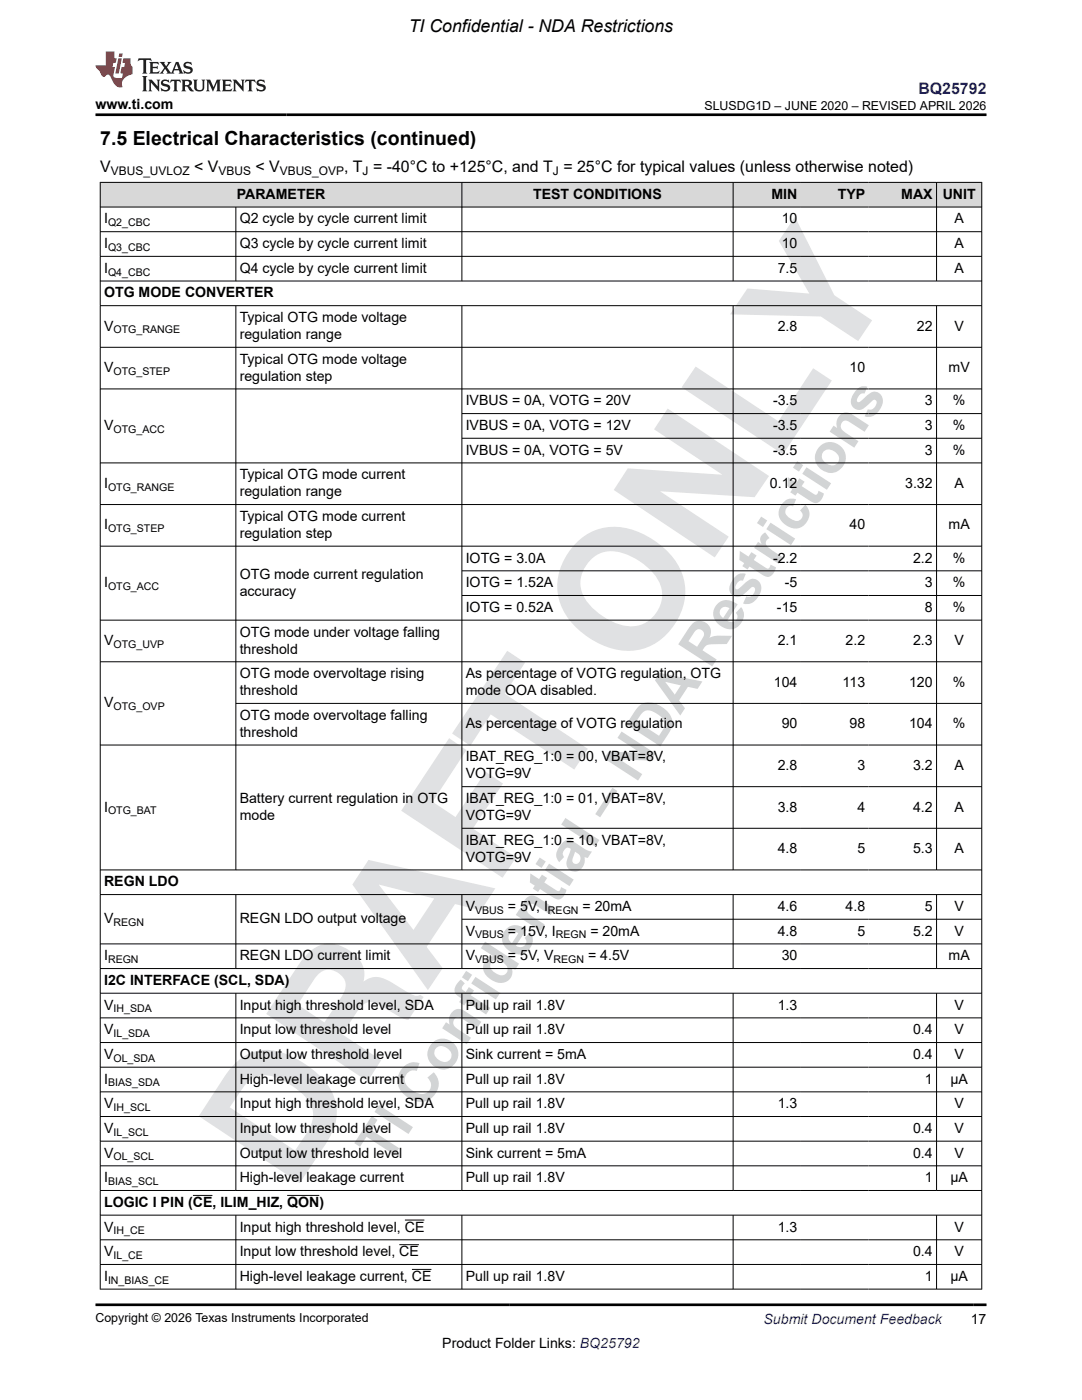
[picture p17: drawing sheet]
<svg xmlns="http://www.w3.org/2000/svg" width="216mm" height="279mm" viewBox="0 0 216 279" stroke-linecap="round" stroke-linejoin="round" font-family="sans-serif">
<defs><g id="words">
<text font-size="11.3" fill="#d2d4d5" x="77.3" y="232.7" transform="rotate(-57 77.3 232.7)">TI Confidential – NDA Restrictions</text>
<text font-size="3.9" x="20" y="28.8">7.5 Electrical Characteristics (continued)</text>
<text font-size="3.5" x="81.6" y="6.3">TI Confidential - NDA Restrictions</text>
<text font-size="3.2" fill="#00f" x="183.3" y="18.7">BQ25792</text>
<g font-size="3.2">
<text x="20" y="34.3">V</text>
<text x="38.7" y="34.3">&lt; V</text>
<text x="51" y="34.3">&lt; V</text>
<text x="68.7" y="34.3">, T = -40°C to +125°C, and T = 25°C for typical values (unless otherwise noted)</text>
</g>
<g font-size="2.8">
<text x="19" y="21.8">www.ti.com</text>
<text x="47.2" y="39.7">PARAMETER</text>
<text x="106.4" y="39.7">TEST CONDITIONS</text>
<text x="153.9" y="39.7">MIN</text>
<text x="167.2" y="39.7">TYP</text>
<text x="179.8" y="39.7">MAX</text>
<text x="188.1" y="39.7">UNIT</text>
<text x="20.8" y="44.6">I</text>
<text x="47.8" y="44.6">Q2 cycle by cycle current limit</text>
<text x="156" y="44.6">10</text>
<text x="190.4" y="44.6">A</text>
<text x="20.8" y="49.5">I</text>
<text x="47.8" y="49.5">Q3 cycle by cycle current limit</text>
<text x="156" y="49.5">10</text>
<text x="190.4" y="49.5">A</text>
<text x="20.8" y="54.4">I</text>
<text x="20.8" y="59.4">OTG MODE CONVERTER</text>
<text x="47.8" y="54.4">Q4 cycle by cycle current limit</text>
<text x="155.2" y="54.4">7.5</text>
<text x="190.4" y="54.4">A</text>
<text x="20.8" y="66">V</text>
<text x="47.8" y="64.3">Typical OTG mode voltage</text>
<text x="155.2" y="66">2.8</text>
<text x="183" y="66">22</text>
<text x="190.4" y="66">V</text>
<text x="47.8" y="67.7">regulation range</text>
<text x="20.8" y="74.3">V</text>
<text x="47.8" y="72.6">Typical OTG mode voltage</text>
<text x="47.8" y="76">regulation step</text>
<text x="169.5" y="74.3">10</text>
<text x="189.3" y="74.3">mV</text>
<text x="92.9" y="80.9">IVBUS = 0A, VOTG = 20V</text>
<text x="154.2" y="80.9">-3.5</text>
<text x="184.5" y="80.9">3</text>
<text x="190.1" y="80.9">%</text>
<text x="20.8" y="85.8">V</text>
<text x="92.9" y="85.8">IVBUS = 0A, VOTG = 12V</text>
<text x="154.2" y="85.8">-3.5</text>
<text x="184.5" y="85.8">3</text>
<text x="190.1" y="85.8">%</text>
<text x="47.8" y="95.7">Typical OTG mode current</text>
<text x="92.9" y="90.7">IVBUS = 0A, VOTG = 5V</text>
<text x="154.2" y="90.7">-3.5</text>
<text x="184.5" y="90.7">3</text>
<text x="190.1" y="90.7">%</text>
<text x="20.8" y="97.4">I</text>
<text x="47.8" y="99">regulation range</text>
<text x="153.6" y="97.4">0.12</text>
<text x="180.6" y="97.4">3.32</text>
<text x="190.4" y="97.4">A</text>
<text x="20.8" y="105.7">I</text>
<text x="47.8" y="104">Typical OTG mode current</text>
<text x="47.8" y="107.4">regulation step</text>
<text x="169.5" y="105.7">40</text>
<text x="189.3" y="105.7">mA</text>
<text x="92.9" y="112.3">IOTG = 3.0A</text>
<text x="154.2" y="112.3">-2.2</text>
<text x="182.2" y="112.3">2.2</text>
<text x="190.1" y="112.3">%</text>
<text x="20.8" y="117.2">I</text>
<text x="47.8" y="115.5">OTG mode current regulation</text>
<text x="47.8" y="118.9">accuracy</text>
<text x="92.9" y="117.2">IOTG = 1.52A</text>
<text x="156.6" y="117.2">-5</text>
<text x="184.5" y="117.2">3</text>
<text x="190.1" y="117.2">%</text>
<text x="92.9" y="122.1">IOTG = 0.52A</text>
<text x="155" y="122.1">-15</text>
<text x="184.5" y="122.1">8</text>
<text x="190.1" y="122.1">%</text>
<text x="20.8" y="128.7">V</text>
<text x="47.8" y="127">OTG mode under voltage falling</text>
<text x="47.8" y="130.4">threshold</text>
<text x="155.2" y="128.7">2.1</text>
<text x="168.7" y="128.7">2.2</text>
<text x="182.2" y="128.7">2.3</text>
<text x="190.4" y="128.7">V</text>
<text x="47.8" y="135.3">OTG mode overvoltage rising</text>
<text x="92.9" y="135.3">As percentage of VOTG regulation, OTG</text>
<text x="154.4" y="137">104</text>
<text x="168.1" y="137">113</text>
<text x="181.4" y="137">120</text>
<text x="190.1" y="137">%</text>
<text x="20.8" y="141.2">V</text>
<text x="47.8" y="138.7">threshold</text>
<text x="47.8" y="143.7">OTG mode overvoltage falling</text>
<text x="92.9" y="138.7">mode OOA disabled.</text>
<text x="47.8" y="147">threshold</text>
<text x="92.9" y="145.3">As percentage of VOTG regulation</text>
<text x="156" y="145.3">90</text>
<text x="169.5" y="145.3">98</text>
<text x="181.4" y="145.3">104</text>
<text x="190.1" y="145.3">%</text>
<text x="92.9" y="152">IBAT_REG_1:0 = 00, VBAT=8V,</text>
<text x="92.9" y="155.3">VOTG=9V</text>
<text x="155.2" y="153.7">2.8</text>
<text x="171.1" y="153.7">3</text>
<text x="182.2" y="153.7">3.2</text>
<text x="190.4" y="153.7">A</text>
<text x="20.8" y="162">I</text>
<text x="47.8" y="160.3">Battery current regulation in OTG</text>
<text x="92.9" y="160.3">IBAT_REG_1:0 = 01, VBAT=8V,</text>
<text x="155.2" y="162">3.8</text>
<text x="171.1" y="162">4</text>
<text x="182.2" y="162">4.2</text>
<text x="190.4" y="162">A</text>
<text x="47.8" y="163.7">mode</text>
<text x="92.9" y="163.7">VOTG=9V</text>
<text x="92.9" y="168.6">IBAT_REG_1:0 = 10, VBAT=8V,</text>
<text x="92.9" y="172">VOTG=9V</text>
<text x="155.2" y="170.3">4.8</text>
<text x="171.1" y="170.3">5</text>
<text x="182.2" y="170.3">5.3</text>
<text x="190.4" y="170.3">A</text>
<text x="20.8" y="176.9">REGN LDO</text>
<text x="20.8" y="184.3">V</text>
<text x="47.8" y="184.3">REGN LDO output voltage</text>
<text x="92.9" y="181.8">V</text>
<text x="101.4" y="181.8">= 5V, I</text>
<text x="116.2" y="181.8">= 20mA</text>
<text x="155.2" y="181.8">4.6</text>
<text x="168.7" y="181.8">4.8</text>
<text x="184.5" y="181.8">5</text>
<text x="190.4" y="181.8">V</text>
<text x="20.8" y="191.6">I</text>
<text x="47.8" y="191.6">REGN LDO current limit</text>
<text x="92.9" y="186.7">V</text>
<text x="92.9" y="191.6">V</text>
<text x="101.4" y="186.7">= 15V, I</text>
<text x="101.4" y="191.6">= 5V, V</text>
<text x="117.3" y="191.6">= 4.5V</text>
<text x="117.8" y="186.7">= 20mA</text>
<text x="155.2" y="186.7">4.8</text>
<text x="156" y="191.6">30</text>
<text x="171.1" y="186.7">5</text>
<text x="182.2" y="186.7">5.2</text>
<text x="189.3" y="191.6">mA</text>
<text x="190.4" y="186.7">V</text>
<text x="20.8" y="196.6">I2C INTERFACE (SCL, SDA)</text>
<text x="20.8" y="201.5">V</text>
<text x="47.8" y="201.5">Input high threshold level, SDA</text>
<text x="92.9" y="201.5">Pull up rail 1.8V</text>
<text x="155.2" y="201.5">1.3</text>
<text x="190.4" y="201.5">V</text>
<text x="20.8" y="206.4">V</text>
<text x="47.8" y="206.4">Input low threshold level</text>
<text x="92.9" y="206.4">Pull up rail 1.8V</text>
<text x="182.2" y="206.4">0.4</text>
<text x="190.4" y="206.4">V</text>
<text x="20.8" y="211.3">V</text>
<text x="47.8" y="211.3">Output low threshold level</text>
<text x="92.9" y="211.3">Sink current = 5mA</text>
<text x="182.2" y="211.3">0.4</text>
<text x="190.4" y="211.3">V</text>
<text x="20.8" y="216.3">I</text>
<text x="20.8" y="221.2">V</text>
<text x="47.8" y="216.3">High-level leakage current</text>
<text x="47.8" y="221.2">Input high threshold level, SDA</text>
<text x="92.9" y="216.3">Pull up rail 1.8V</text>
<text x="92.9" y="221.2">Pull up rail 1.8V</text>
<text x="155.2" y="221.2">1.3</text>
<text x="184.5" y="216.3">1</text>
<text x="189.6" y="216.3">µA</text>
<text x="190.4" y="221.2">V</text>
<text x="20.8" y="226.1">V</text>
<text x="47.8" y="226.1">Input low threshold level</text>
<text x="92.9" y="226.1">Pull up rail 1.8V</text>
<text x="182.2" y="226.1">0.4</text>
<text x="190.4" y="226.1">V</text>
<text x="20.8" y="231">V</text>
<text x="47.8" y="231">Output low threshold level</text>
<text x="92.9" y="231">Sink current = 5mA</text>
<text x="182.2" y="231">0.4</text>
<text x="190.4" y="231">V</text>
<text x="20.8" y="235.9">I</text>
<text x="47.8" y="235.9">High-level leakage current</text>
<text x="92.9" y="235.9">Pull up rail 1.8V</text>
<text x="184.5" y="235.9">1</text>
<text x="189.6" y="235.9">µA</text>
<text x="20.8" y="240.9">LOGIC I PIN (CE, ILIM_HIZ, QON)</text>
<text x="20.8" y="245.8">V</text>
<text x="47.8" y="245.8">Input high threshold level, CE</text>
<text x="155.2" y="245.8">1.3</text>
<text x="190.4" y="245.8">V</text>
<text x="20.8" y="250.7">V</text>
<text x="47.8" y="250.7">Input low threshold level, CE</text>
<text x="182.2" y="250.7">0.4</text>
<text x="190.4" y="250.7">V</text>
<text x="20.8" y="255.6">I</text>
<text x="47.8" y="255.6">High-level leakage current, CE</text>
<text x="92.9" y="255.6">Pull up rail 1.8V</text>
<text x="184.5" y="255.6">1</text>
<text x="189.6" y="255.6">µA</text>
<text x="88.3" y="269">Product Folder Links: BQ25792</text>
<text x="193.7" y="264.2">17</text>
</g>
<text font-size="2.8" fill="#00f" x="152.4" y="264.2">Submit Document Feedback</text>
<g font-size="2.5">
<text x="140.6" y="21.9">SLUSDG1D – JUNE 2020 – REVISED APRIL 2026</text>
<text x="19" y="263.9">Copyright © 2026 Texas Instruments Incorporated</text>
</g>
<g font-size="2.4">
<text x="22.1" y="34.9">VBUS_UVLOZ</text>
<text x="43.6" y="34.9">VBUS</text>
<text x="55.8" y="34.9">VBUS_OVP</text>
<text x="72.4" y="34.9">J</text>
<text x="110.3" y="34.9">J</text>
</g>
<g font-size="2.1">
<text x="21.6" y="45.2">Q2_CBC</text>
<text x="21.6" y="50.1">Q3_CBC</text>
<text x="21.6" y="55">Q4_CBC</text>
<text x="22.6" y="66.5">OTG_RANGE</text>
<text x="22.6" y="74.8">OTG_STEP</text>
<text x="22.6" y="86.4">OTG_ACC</text>
<text x="21.6" y="97.9">OTG_RANGE</text>
<text x="21.6" y="106.2">OTG_STEP</text>
<text x="21.6" y="117.8">OTG_ACC</text>
<text x="22.6" y="129.3">OTG_UVP</text>
<text x="22.6" y="141.8">OTG_OVP</text>
<text x="21.6" y="162.5">OTG_BAT</text>
<text x="22.6" y="184.8">REGN</text>
<text x="94.8" y="182.4">VBUS</text>
<text x="109.3" y="182.4">REGN</text>
<text x="94.8" y="187.3">VBUS</text>
<text x="110.9" y="187.3">REGN</text>
<text x="21.6" y="192.2">REGN</text>
<text x="94.8" y="192.2">VBUS</text>
<text x="110.4" y="192.2">REGN</text>
<text x="22.6" y="202.1">IH_SDA</text>
<text x="22.6" y="207">IL_SDA</text>
<text x="22.6" y="211.9">OL_SDA</text>
<text x="21.6" y="216.8">BIAS_SDA</text>
<text x="22.6" y="221.7">IH_SCL</text>
<text x="22.6" y="226.7">IL_SCL</text>
<text x="22.6" y="231.6">OL_SCL</text>
<text x="21.6" y="236.5">BIAS_SCL</text>
<text x="22.6" y="246.3">IH_CE</text>
<text x="22.6" y="251.3">IL_CE</text>
<text x="21.6" y="256.2">IN_BIAS_CE</text>
</g>
</g></defs>
<g fill="#e0e1e3">
<path d="M46.6 212.5l-1.8 2.3-5.1 8 20.1 13.3 4.5-6.7a11.8 11.8 0 0 0 2.8-9 12.8 12.8 0 0 0-6.1-8 13.7 13.7 0 0 0-9.1-2.8 8.9 8.9 0 0 0-5.3 2.9zM49.7 215.7a5.3 5.3 0 0 1 6.2-.3 14.6 14.6 0 0 1 5.8 4.6 5 5 0 0 1 0 5.3l-2.8 4.3-13.1-8.6 2.6-3.7z" fill-rule="evenodd"/>
<path d="M61.3 190.4l-1.7 2-6.5 10 20.3 13.4 2.7-4.2-7.8-5.2 2.9-4.5a3.2 3.2 0 0 1 3-1.9 29.1 29.1 0 0 1 5.5 2.9l1.8 .6 3-4.5-.6-.5a1.97 1.97 0 0 1-2.3-.3l-.5-.3a15.7 15.7 0 0 0-5.7-2.9 3.9 3.9 0 0 0-2.9 .9 5.3 5.3 0 0 0-2.7-6.2 6.1 6.1 0 0 0-8.5 .7zM63.3 194.7a3.3 3.3 0 0 1 3.3-1 3.3 3.3 0 0 1 2.4 2.6 4.4 4.4 0 0 1-1 2.8l-3.3 4.9-5.3-3.5z" fill-rule="evenodd"/>
<path d="M73.5 171.6l-3.2 4.9 15.1 21.1 2.9-4.4-3.2-4.2 5.7-8.6 5.2 1.3 2.8-4.4zM75.6 176.5l11.1 2.8-4.2 6.3z" fill-rule="evenodd"/>
<path d="M89.6 147.3l3.5 2.4-6.8 10.3 4.6 3.1 6-9.1 3.5 2.4-6 9 8.6 5.7-2.7 4.1-20.3-13.4z" fill-rule="evenodd"/>
<path d="M101.2 129.9l3.6 2.3-4.1 6.2 16.6 11-2.7 4.2-16.7-11-4.1 6.2-3.6-2.4z" fill-rule="evenodd"/>
<path d="M115.2 108.2a11.6 11.6 0 0 0-2.8 13.7 16.1 16.1 0 0 0 12.8 8 11.3 11.3 0 0 0 10.2-6.6 10.9 10.9 0 0 0-2.5-13.5 15.2 15.2 0 0 0-12-4.5 10.3 10.3 0 0 0-5.7 2.9zM117.6 112a6.2 6.2 0 0 1 7.6-1.3 11.2 11.2 0 0 1 6.8 6.7 6.4 6.4 0 0 1-2.5 6.4 6.4 6.4 0 0 1-6.8 .5 11.7 11.7 0 0 1-6.6-6.2 6.1 6.1 0 0 1 1.5-6.1z" fill-rule="evenodd"/>
<path d="M133.2 81.5l20.3 13.5-2.9 4.2-18.9-1.2 13.7 9.1-2.8 4.2-20.1-13.5 2.8-4.3 18.8 1.2-13.6-9z" fill-rule="evenodd"/>
<path d="M138.8 73.2l16.5 10.9 7-10.6 3.7 2.4-9.8 14.8-20.2-13.4z" fill-rule="evenodd"/>
<path d="M158.6 43.3l7.9 15.6 7.5 5-2.8 4.2-7.4-4.9-18.1-.5 3.4-5.1 12.4 1-6.1-10.5z" fill-rule="evenodd"/>
</g>
<g fill="#d8d8d8">
<path d="M20 36.4h175.9v4.9h-175.9z" fill-rule="evenodd"/>
<path d="M20.1 36.5h72v4.8h-72z" fill-rule="evenodd"/>
<path d="M92.2 36.5h54v4.8h-54z" fill-rule="evenodd"/>
<path d="M146.3 36.5h13.5v4.8h-13.5z" fill-rule="evenodd"/>
<path d="M159.8 36.5h13.5v4.8h-13.5z" fill-rule="evenodd"/>
<path d="M173.3 36.5h13.5v4.8h-13.5z" fill-rule="evenodd"/>
<path d="M186.9 36.5h8.9v4.8h-8.9z" fill-rule="evenodd"/>
</g>
<g fill="none" stroke="#000" stroke-width=".2">
<path d="M19.9 36.4h176.1M20 36.3v221M92.2 36.3v19.8M146.3 36.3v19.8M186.9 36.3v19.8M195.9 36.3v221M19.9 41.3h176.1M19.9 46.2h176.1M19.9 51.2h176.1M19.9 56.1h176.1M47.1 41.3v14.8M19.9 61h176.1"/>
<path d="M19.9 69.3h176.1M19.9 77.6h176.1M47.1 61v112.7M92.2 61v112.7M146.3 61v112.7M186.9 61v112.7M92.2 82.5h103.8M92.2 87.5h103.8M196 92.4h-176.1M19.9 100.7h176.1M19.9 109h176.1M92.2 113.9h103.8"/>
<path d="M92.2 118.8h103.8M19.9 132.1h176.1M196 123.8h-176.1M47.1 140.4h148.9M92.2 157h103.8M196 148.7h-176.1M19.9 173.6h176.1M19.9 178.5h176.1M47.1 178.5v14.9M92.2 178.5v14.9M92.2 165.3h103.8M146.3 178.5v14.9"/>
<path d="M186.9 178.5v14.9M19.9 193.3h176.1M19.9 198.2h176.1M47.1 198.2v39.4M92.2 198.2v39.4M92.2 183.5h103.8M146.3 198.2v39.4M186.9 198.2v39.4M196 188.4h-176.1M19.9 203.1h176.1M19.9 208.1h176.1M19.9 213h176.1"/>
<path d="M19.9 217.9h176.1M19.9 222.8h176.1M19.9 227.7h176.1M19.9 232.7h176.1M19.9 237.6h176.1M38.5 238.6h3.9M57.3 238.6h6.4M19.9 242.5h176.1M19.9 247.4h176.1M19.9 252.4h176.1M19.9 257.3h176.1M47.1 242.5v14.8"/>
<path d="M79.7 248.4h3.9M80.8 243.5h3.9M82.2 253.3h3.9M92.2 242.5v14.8M146.3 242.5v14.8M186.9 242.5v14.8"/>
</g>
<path d="M27.7 11.6l-.2 .6 .5-.2h.6v.1v2.2l-.2 .4h1l-.2-.4v-2.2v-.1h.5l.5 .2-.1-.6zM29.8 12.4l.2 .3v1.6l-.2 .4h1.9l.1-.6a1.08 1.08 0 0 1-1.3 .2v-.7h.6l.4 .2v-.7l-.4 .2h-.6v-.5l.2-.2a1 1 0 0 1 1 .3l-.1-.5zM31.8 12.4l1 1.1-1 1.2h.9l-.2-.2 .4-.8 .5 .8-.2 .2h1.6l-.2-.2 .1-.5h1l.1 .5-.1 .2h.9l-.2-.4-.8-1.9h-.5l-1 2.1-.8-1.1 .9-1h-.8l.2 .2-.5 .6-.3-.6 .1-.2zM35.2 12.8l.4 1h-.8zM36.8 12.5a.65 .65 0 0 0-.2 .7 .65 .65 0 0 0 .6 .5l.7 .1 .1 .3a.79 .79 0 0 1-.7 .4 .79 .79 0 0 1-.7-.5l.1 .7 .2-.1a.93 .93 0 0 0 1.1 0 .93 .93 0 0 0 .4-.9 1.46 1.46 0 0 0-1.2-.6l-.1-.3a1.09 1.09 0 0 1 1.2 .2l-.2-.6-.1 .1-.6-.2zM28.4 15.2l.2 .4v2.2l-.2 .4h1l-.2-.4v-2.2l.2-.4zM29.6 15.9l.2 .4v1.5l-.2 .4h.8l-.3-.4v-1.3l1.7 1.8v-2l.2-.4h-.8l.2 .2 .1 1.1-1.2-1.3zM32.3 16a.65 .65 0 0 0-.2 .8 .65 .65 0 0 0 .7 .4l.6 .2 .1 .2a.79 .79 0 0 1-.7 .4 .79 .79 0 0 1-.7-.5l.1 .7 .2-.1a.93 .93 0 0 0 1.1 .1 .93 .93 0 0 0 .4-1 1.46 1.46 0 0 0-1.2-.5l-.1-.4a1.09 1.09 0 0 1 1.2 .2l-.2-.6-.1 .1-.6-.1zM34.1 15.9l-.1 .6a.63 .63 0 0 1 .7-.3l.1 1.6-.3 .4h1l-.2-.4v-1.6a.66 .66 0 0 1 .8 .3l-.1-.6zM36.2 15.9l.2 .4v1.5l-.2 .4h.9l-.2-.2v-.7h.5l.1 .2a.79 .79 0 0 0 1.2 .6l-1-.9a.61 .61 0 0 0 .6-.6 .61 .61 0 0 0-.5-.7zM36.9 16.2h.2a.47 .47 0 0 1 .5 .1 .47 .47 0 0 1 .1 .5l-.2 .1-.6 .1zM38.5 15.9l.2 .2a2.27 2.27 0 0 0 .4 2 1.04 1.04 0 0 0 1.7-.7v-1.3l.2-.2h-.8l.2 .4v1.1a.6 .6 0 0 1-.6 .6 .6 .6 0 0 1-.6-.6v-1.1l.3-.4zM41.1 15.9l.2 .4v1.5l-.2 .4h.7l-.2-.4v-1.4l.9 1.9 .8-1.9v1.4l-.2 .4h1l-.3-.4v-1.5l.3-.4h-.8l-.7 1.5-.7-1.5zM44.3 15.9l.2 .4v1.5l-.2 .4h1.9l.1-.6a1.09 1.09 0 0 1-1.3 .2v-.7h.6l.4 .2v-.6l-.4 .2h-.6v-.6l.2-.1a1.01 1.01 0 0 1 1 .3l-.1-.6zM46.4 15.9l.3 .4v1.5l-.3 .4h.8l-.2-.4v-1.3l1.6 1.8v-2l.2-.4h-.7l.2 .2v1.1l-1.2-1.3zM49 15.9l-.1 .6a.63 .63 0 0 1 .8-.3v1.6l-.3 .4h1l-.2-.4v-1.6a.66 .66 0 0 1 .8 .3l-.1-.6zM51.4 16a.65 .65 0 0 0-.2 .8 .65 .65 0 0 0 .6 .4l.6 .2 .2 .2a.79 .79 0 0 1-.8 .4 .79 .79 0 0 1-.6-.5l.1 .7 .2-.1a.93 .93 0 0 0 1 .1 .93 .93 0 0 0 .5-1 1.46 1.46 0 0 0-1.3-.5l-.1-.4a1.09 1.09 0 0 1 1.3 .2l-.2-.6-.2 .1-.5-.1z" fill="#231f20"/>
<path d="M21.1 10.3v2.7h-2.1l.1 .4 .9 1a.95 .95 0 0 0 .9 .9 .59 .59 0 0 1 .6-.4 .59 .59 0 0 1 .5 .3l.4 .8a1.59 1.59 0 0 0 2.1 1.4 1.61 1.61 0 0 1 1-2.3l1-.3-.1-1.5a1.59 1.59 0 0 1-.4-1.7h-1.4l-.2 .9h.5l-.1 .9h-.5l-.2 .9v.3l.4 .1-.2 .9h-.6a.73 .73 0 0 1-1.1-.7l.3-1.5h-.5l.2-.9h.5l.2-.9h-.5v-1.3zM23.6 11.6l-.6 3.1h.7l.6-3.1zM23.8 10.7l-.1 .6h.7l.1-.6z" fill="#ed1c24"/>
<path d="M19 22.9h177.8M19 260.4h177.8" fill="none" stroke="#000" stroke-width=".53"/>
<use href="#words"/>
</svg>
